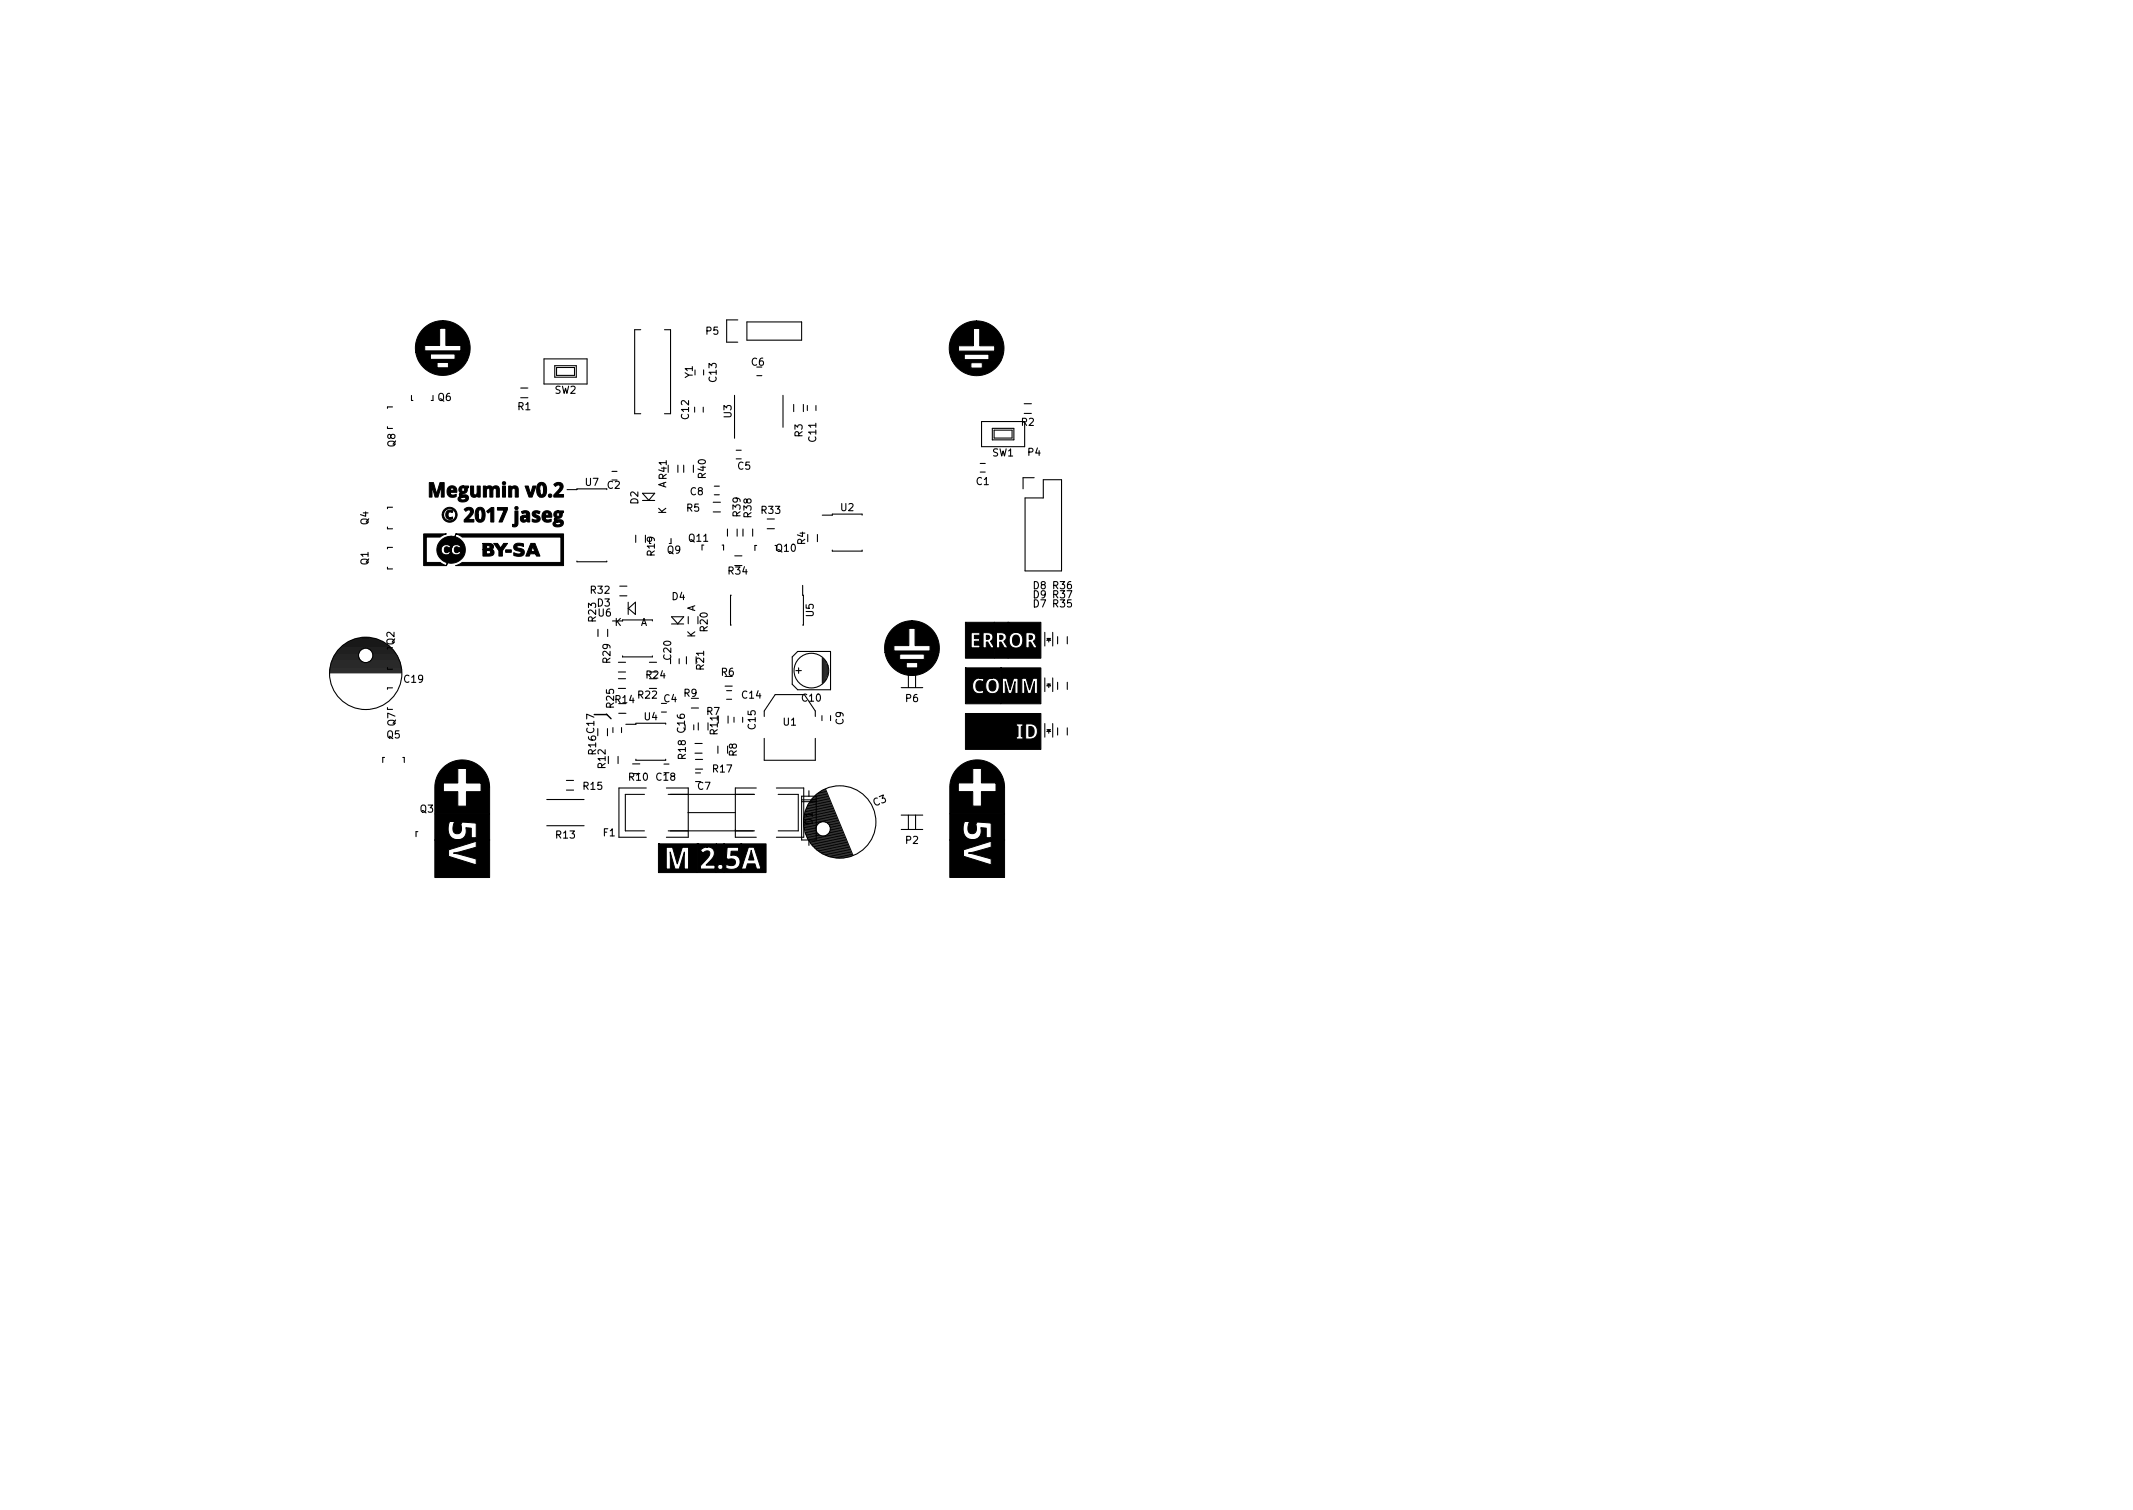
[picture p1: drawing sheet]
<svg xmlns="http://www.w3.org/2000/svg" width="297mm" height="210mm" viewBox="0 0 297 210" stroke-linecap="round" stroke-linejoin="round" font-family="sans-serif">
<defs><g id="words">
<g font-size="1.4">
<text x="98.3" y="46.6">P5</text>
<text x="96.5" y="52.6" transform="rotate(-90 96.5 52.6)">Y1</text>
<text x="99.8" y="53.1" transform="rotate(-90 99.8 53.1)">C13</text>
<text x="104.6" y="50.9">C6</text>
<text x="61" y="55.8">Q6</text>
<text x="72.1" y="57.1">R1</text>
<text x="77.2" y="54.8">SW2</text>
<text x="95.9" y="58.3" transform="rotate(-90 95.9 58.3)">C12</text>
<text x="101.9" y="58.2" transform="rotate(-90 101.9 58.2)">U3</text>
<text x="142.2" y="59.3">R2</text>
<text x="55" y="62.2" transform="rotate(-90 55 62.2)">Q8</text>
<text x="102.7" y="65.4">C5</text>
<text x="111.8" y="60.8" transform="rotate(-90 111.8 60.8)">R3</text>
<text x="113.7" y="61.5" transform="rotate(-90 113.7 61.5)">C11</text>
<text x="138.2" y="63.5">SW1</text>
<text x="143.2" y="63.5">P4</text>
<text x="81.5" y="67.6">U7</text>
<text x="84.6" y="68.1">C2</text>
<text x="88.9" y="70.2" transform="rotate(-90 88.9 70.2)">D2</text>
<text x="92.8" y="71.6" transform="rotate(-90 92.8 71.6)">K</text>
<text x="92.8" y="68" transform="rotate(-90 92.8 68)">A R41</text>
<text x="95.6" y="71.2">R5</text>
<text x="96.1" y="68.9">C8</text>
<text x="98.3" y="66.5" transform="rotate(-90 98.3 66.5)">R40</text>
<text x="103.1" y="71.9" transform="rotate(-90 103.1 71.9)">R39</text>
<text x="106.1" y="71.5">R33</text>
<text x="117.1" y="71.2">U2</text>
<text x="136" y="67.5">C1</text>
<text x="51.3" y="73.1" transform="rotate(-90 51.3 73.1)">Q4</text>
<text x="91.2" y="77.3" transform="rotate(-90 91.2 77.3)">R19</text>
<text x="92.9" y="77.1">Q9</text>
<text x="96" y="75.4">Q11</text>
<text x="104.6" y="72" transform="rotate(-90 104.6 72)">R38</text>
<text x="108.2" y="76.8">Q10</text>
<text x="112.1" y="75.8" transform="rotate(-90 112.1 75.8)">R4</text>
<text x="51.3" y="78.6" transform="rotate(-90 51.3 78.6)">Q1</text>
<text x="82.3" y="82.7">R32</text>
<text x="93.6" y="83.6">D4</text>
<text x="101.5" y="80">R34</text>
<text x="143.9" y="82">D8</text>
<text x="143.9" y="83.3">D9</text>
<text x="146.7" y="82">R36</text>
<text x="146.7" y="83.3">R37</text>
<text x="54.9" y="89.8" transform="rotate(-90 54.9 89.8)">Q2</text>
<text x="83" y="86.5" transform="rotate(-90 83 86.5)">R23</text>
<text x="83.2" y="84.4">D3</text>
<text x="83.3" y="85.8">U6</text>
<text x="85.6" y="87.2">K</text>
<text x="89.2" y="87.2">A</text>
<text x="96.8" y="88.8" transform="rotate(-90 96.8 88.8)">K</text>
<text x="96.8" y="85.2" transform="rotate(-90 96.8 85.2)">A</text>
<text x="98.5" y="87.9" transform="rotate(-90 98.5 87.9)">R20</text>
<text x="113.3" y="85.8" transform="rotate(-90 113.3 85.8)">U5</text>
<text x="143.9" y="84.6">D7</text>
<text x="146.7" y="84.6">R35</text>
<text x="56.3" y="95.1">C19</text>
<text x="85" y="92.3" transform="rotate(-90 85 92.3)">R29</text>
<text x="90" y="94.5">R24</text>
<text x="93.5" y="91.8" transform="rotate(-90 93.5 91.8)">C20</text>
<text x="98" y="93.2" transform="rotate(-90 98 93.2)">R21</text>
<text x="100.5" y="94.1">R6</text>
<text x="55" y="101.1" transform="rotate(-90 55 101.1)">Q7</text>
<text x="85.5" y="98.5" transform="rotate(-90 85.5 98.5)">R25</text>
<text x="85.7" y="97.9">R14</text>
<text x="88.9" y="97.3">R22</text>
<text x="89.7" y="100.3">U4</text>
<text x="92.5" y="97.8">C4</text>
<text x="95.2" y="97">R9</text>
<text x="95.4" y="102" transform="rotate(-90 95.4 102)">C16</text>
<text x="98.4" y="99.6">R7</text>
<text x="103.4" y="97.3">C14</text>
<text x="105.2" y="101.5" transform="rotate(-90 105.2 101.5)">C15</text>
<text x="109.1" y="101">U1</text>
<text x="111.7" y="97.7">C10</text>
<text x="117.5" y="100.9" transform="rotate(-90 117.5 100.9)">C9</text>
<text x="126.1" y="97.7">P6</text>
<text x="53.9" y="102.8">Q5</text>
<text x="83" y="105" transform="rotate(-90 83 105)">R16 C17</text>
<text x="84.3" y="106.9" transform="rotate(-90 84.3 106.9)">R12</text>
<text x="95.5" y="105.7" transform="rotate(-90 95.5 105.7)">R18</text>
<text x="99.3" y="107.6">R17</text>
<text x="99.9" y="102.2" transform="rotate(-90 99.9 102.2)">R11</text>
<text x="102.6" y="105.3" transform="rotate(-90 102.6 105.3)">R8</text>
<text x="58.5" y="113.1">Q3</text>
<text x="81.3" y="110">R15</text>
<text x="87.6" y="108.7">R10</text>
<text x="91.4" y="108.7">C18</text>
<text x="97.2" y="110">C7</text>
<text x="121.9" y="112.3" transform="rotate(-22 121.9 112.3)">C3</text>
<text x="77.5" y="116.8">R13</text>
<text x="84" y="116.4">F1</text>
<text x="113.1" y="114.8" transform="rotate(-90 113.1 114.8)">D1</text>
<text x="126.1" y="117.5">P2</text>
</g>
</g></defs>
<path d="M82.7 99.5h1.8M84.5 99.4l.6 .7" fill="none" stroke="#000" stroke-width=".2"/>
<g fill="#000" stroke="#000" stroke-width=".14">
<path d="M57.9 49l2 .3v.7h3.5v-.7h-3.5l-2-.3h7.5l-.3 1.2h-6.8zM58.3 50.2l2.6 .3v.7h1.6v-.7h-1.6l-2.6-.3h6.8a3.8 3.8 0 0 1-3.4 2.1 3.8 3.8 0 0 1-3.4-2.1zM59 45.8a3.8 3.8 0 0 1 2.7-1.2l-.5 1.1v2.4h-2.1v.8h5.1v-.8h-2.1v-2.4h-.9l.5-1.1a3.8 3.8 0 0 1 3.7 4.4h-7.5a3.8 3.8 0 0 1 1.1-3.2zM132.2 49.1l2.1 .2v.8h3.4v-.8h-3.4l-2.1-.2h7.6l-.4 1.1h-6.8zM132.6 50.2l2.6 .3v.8h1.6v-.8h-1.6l-2.6-.3h6.8a3.8 3.8 0 0 1-3.4 2.1 3.8 3.8 0 0 1-3.4-2.1zM133.3 45.8a3.8 3.8 0 0 1 2.7-1.1l-.4 1v2.4h-2.1v.8h5v-.8h-2.1v-2.4h-.8l.4-1a3.8 3.8 0 0 1 3.8 4.4h-7.6a3.8 3.8 0 0 1 1.1-3.3zM59 74.3h3.2l-.9 .5h-1.9v3.5h1.9l.9 .5 1.3-4.5h15v4.5h-15l.9-.5h13.7v-3.5h-13.7l-.9-.5-1.3 4.5h-3.2zM59.8 67.2h.6l.4 1.5 .5-1.5h.6v2h-.4v-1.6l-.5 1.6h-.4l-.5-1.6 .1 1.6h-.4zM61.9 70.9l.3-.2 .4-.1 .4 .1 .4 .2 .2 .4 .1 .4-.1 .4-.2 .3-.4 .2-.4 .1-.4-.1-.3-.2-.2-.3-.1-.4h.2l.1 .3 .2 .3 .5 .2 .6-.2 .3-.6-.3-.6-.6-.3-.5 .2-.2 .3-.1 .4h-.2l.1-.4zM62.2 71.2l.4-.2 .5 .1-.1 .3-.5-.1-.1 .3 .1 .4h.5v.2l-.5 .1-.3-.2-.1-.5zM61.4 75.3l.6-.5 .8-.1-.6 1.1-.6 .2-.2 .5 .2 .5 .3 .2h.5l.3-.2 .1-.1-.3-.1-.2 .1h-.3l-.1-.4 .2-.3h.2l.2 .1 .3-.1-.3-.3-.3-.1 .6-1.1v3.7l-.6-.1-.5-.2-.4-.4-.3-.4-.2-.5 .1-.6 .2-.5zM62.8 74.7l.7 1.1-.3 .1-.3 .3v.5l.1 .4 .5 .2 .5-.2 .2-.2-.3-.1-.2 .1h-.3l-.1-.5 .2-.2h.2l.2 .1 .3-.1-.3-.3-.4-.1-.7-1.1 .8 .1 .6 .4 .4 .6 .2 .7-.1 .7-.4 .6-.7 .5-.7 .1z"/>
<path d="M62.5 67.8l.5-.2 .5 .3 .1 .7h-.9l.2 .3 .6-.1v.3l-.4 .1h-.4v-.9h.5v-.3l-.2-.1-.2 .1-.1 .2v1l-.3-.2-.1-.6zM64 68.8l.4 .4-.2 .2 .1 .2h.5l.1-.3-.5-.1-.4-.4 1.1 .2 .1 .3v.3l-.6 .3-.6-.1-.2-.3 .1-.3 .2-.1zM64 67.8l.5-.2v.3l-.2 .1v.2l.1 .2h.1l.2-.2-.1-.2-.1-.1v-.3l.8 .1v.2l-.3 .1 .1 .3-.1 .2-.3 .2h-.3l-.1 .1h-.3l.2-.2-.3-.3zM64.6 70.9l.6-.3 .4 .1 .2 .2 .1 .2v.4l-.7 .8h.8v.4h-1.4v-.3l.8-.8 .1-.4v-.1l-.2-.1-.4 .2zM65.5 67.7h.5v1l.2 .2h.1l.1-.2 .1-1h.4v1.5h-.4v-.2l-.4 .2-.4-.1-.2-.3zM66.4 70.8l.3-.1h.3l.3 .1 .2 .3v1l-.1 .4-.3 .2h-.5v-1l.1 .6h.3l.1-.2v-.8l-.2-.3h-.2l-.1 .2v1.5l-.3-.4-.1-.9zM67.3 76.5l.4 .2v.4h.5l.1-.3-1-.3h1.3l.2 .3v.3l-.4 .3h-1.1zM67.3 75.7l.4 .3v.4l.5-.1v-.2l-.5-.1-.4-.3h1.2l.2 .3v.3l-.2 .2h.1h-1.3zM67.3 67.7h.3l.1 .2 .4-.3 .3 .1 .2 .2 .3-.2h.5l.1 .4v1.1h-.4v-1l-.2-.2h-.2v.2l-.1 1h-.4v-1l-.2-.2h-.2v.2l-.1 1h-.4zM68.8 75.7h.5l.4 .6 .4-.6h.6l-.7 1v.7h-.5v-.7zM67.8 71.2l.6-.5h.4v2h-.5l.1-1.6-.4 .3zM69.3 70.7h1.4v.2l-.8 1.8h-.4l.7-1.7h-.9z"/>
<path d="M70 67.7h.4v1.5h-.4zM70.4 76.6h.8v.3h-.8zM71.7 71.1h.4v1.8l-.1 .4-.4 .1-.2-.1v-.3h.2l.1-.1zM70.8 67.7h.4v.2l.4-.3 .5 .2 .1 .3v1.1h-.4l-.1-1-.2-.2h-.1l-.1 .2v1h-.5zM71.7 75.8l.4-.2 .8 .1v.4l-.6-.1-.3 .1 .1 .2 .6 .1 .2 .2 .1 .4-.2 .3-.5 .2-.7-.2v-.3l.6 .1h.3l.1-.1-.1-.2-.9-.3-.1-.4zM72.6 71.3l.6-.2 .5 .2 .1 .3v1.1h-.3l-.1-.2-.4 .2-.4-.1-.1-.3v-.3h.8l-.4 .1v.2l.1 .1 .3-.1v-.2v-.1h-.8l.3-.2 .5-.1v-.2h-.5zM73.1 67.7h.5l.3 1.2 .3-1.2h.4l-.5 1.5h-.4zM73.9 75.7h.6l.7 1.7h-.5l-.1-.3-.7-.3h.6l-.3-.7-.3 .7 .7 .3h-.8l-.1 .3h-.5zM75 67.3l.2-.1h.4l.2 .1 .2 .3 .1 1.1-.2 .3-.2 .2h-.5v-1l.1 .7h.2l.2-.3v-.7l-.2-.4-.2 .1-.1 .2v1.4l-.4-.4-.1-.8zM74.2 71.3l.4-.2 .6 .1-.1 .3-.4-.1-.2 .1 .7 .6v.3l-.2 .2-.4 .1-.5-.1v-.3l.5 .1 .2-.1-.6-.5-.1-.3zM75.7 71.3l.5-.2 .5 .2 .1 .7h-.9l.1 .3 .1 .1 .7-.1v.3l-.5 .1-.4-.1v-.9h.5v-.2l-.2-.1-.3 .2v1l-.3-.1-.1-.6zM77.2 72.3l.4 .4-.2 .1v.2l.5 .1 .2-.3-.5-.1-.4-.4 1.1 .2 .2 .2-.1 .4-.5 .3-.7-.1-.2-.4 .1-.2 .2-.1z"/>
<path d="M77.3 71.3l.4-.2v.3h-.1l-.1 .3 .1 .2h.1l.2-.3-.2-.2v-.3h.8v.3h-.2v.3l-.1 .3-.3 .2h-.3l-.1 .1h-.3l.2-.2-.3-.4zM77.1 67.5l.6-.3h.4l.2 .2 .1 .3v.3l-.7 .9h.8v.3h-1.4v-.3l.8-.8 .1-.4-.1-.1-.1-.1-.5 .2zM123.2 90.8l2.1 .3v.7h3.4v-.7h-3.4l-2.1-.3h7.6l-.4 1.2h-6.8zM123.6 92l2.6 .3v.7h1.6v-.7h-1.6l-2.6-.3h6.8a3.8 3.8 0 0 1-3.4 2.1 3.8 3.8 0 0 1-3.4-2.1zM124.3 87.6a3.8 3.8 0 0 1 2.7-1.2l-.4 1.1v2.4h-2.1v.7h5v-.7h-2.1v-2.4h-.8l.4-1.1a3.8 3.8 0 0 1 3.8 4.4h-7.6a3.8 3.8 0 0 1 1.1-3.2zM134.4 86.6h4.1v3.6l-.6-.9 .4-.4-.1-.6-.4-.2h-.9v2.1h.4v-.8h.2l.5 .8h.5v1.4h-4.1v-5l.8 1.5v2.1h1.3v-.4h-.8v-.5h.7v-.4h-.7v-.4h.8v-.4h-1.3zM134.4 93h5v5h-5v-5l2 1.4h1.8l-.6 .2-.3 .5v.9l.4 .5 .6 .1 .5-.2 .3-.3 .1-.6-.2-.7-.4-.3h-2.5l-.4 .3-.3 .5 .1 .8 .4 .4 .5 .1 .6-.1v-.4l-.6 .1-.3-.1-.2-.7 .2-.5 .4-.1 .4 .1 .1-.3-.6-.2zM137.3 88.5l.5 .1v.2l-.1 .2h-.4zM137.9 94.9l.4-.1 .3 .3 .1 .7-.3 .4h-.4l-.2-.3-.1-.6zM138.5 86.6h1.9v5h-1.9v-5l.3 1.5v2.1h.4v-.8h.2l.5 .8h.5l-.6-.9 .3-.4v-.5l-.4-.3h-.9zM139.2 88.5l.4 .1 .1 .2-.1 .2h-.4zM139.4 93l2.9 1.4v2.2h.4v-1.7l.4 1.7h.5l.5-1.7v1.7h.4v-2.2h-.6l-.5 1.7-.5-1.7h-.6l-2.9-1.4 .2 1.4v2.2h.4v-1.7l.4 1.7h.5l.5-1.7-.1 1.7h.5v-2.2h-.6l-.5 1.7-.5-1.7h-.6l-.2-1.4h5.6v5h-5.6z"/>
<path d="M141.2 88.6l.4-.1 .3 .2v.8l-.2 .3h-.4l-.2-.2-.1-.6zM140.4 86.6h4.6v5h-4.6v-5l2.5 1.5h-1.5l-.6 .2-.2 .4-.1 .5 .1 .5 .3 .3 .4 .2h.5l.3-.2 .3-.4v-.6l-.1-.5-.3-.3-.5-.1h1.4v2.1h.4v-.8h.2l.5 .8h.5l-.6-.9 .3-.4v-.4l-.1-.2-.4-.2h-.8zM143.3 88.5l.4 .1 .1 .2-.1 .2h-.4zM60.6 116.9h7.6l-1.9 .2-3.8 1.2v.9l3.8 1.2v-.8l-3.1-.8 3.1-.8v-.9l1.9-.2v5.3h-7.6zM61.7 106.9a3.8 3.8 0 0 1 4.1-.8 3.8 3.8 0 0 1 2.4 3.5l-1.2-.6h-2v-2h-1.2v2h-2.1v1.2h2.1v2.1h1.2v-2.1h2v-1.2l1.2 .6v3.7h-7.6v-3.7a3.8 3.8 0 0 1 1.1-2.7zM60.6 113.3h7.6l-1.9 1.3-1.9-.1-.2 .3v.9l-.3 .4-.5-.1-.3-.3v-.6l.2-.7h-.7l-.2 1 .2 .9 .3 .3 .4 .2 .7 .1 .6-.3 .3-.6v-.7h.7v1.3h.7v-2l1.9-1.3v3.7h-7.6zM91.7 117.5l1.1 .5v3h.6l-.1-2.4 .7 2.4h.6l.7-2.4v2.4h.6v-3h-.9l-.7 2.3-.6-2.3h-.9l-1.1-.5h5.4v4h-5.4zM97.1 117.5l1.4 .4-.5 .1-.5 .4 .4 .4 .6-.3h.2l.1 .2-.1 .6-1.2 1.3v.4h2.1v-.5h-1.3l1-1.1 .2-.4v-.4l-.2-.3-.3-.3-1.9-.5h2.7v4h-2.7zM99.8 117.5l.5 2.9-.3 .1v.3l.1 .2 .2 .1 .3-.2 .1-.3-.2-.2h-.2l-.5-2.9h1v4h-1zM100.8 117.5l.5 .5-.2 1.5 .3 .2 .7-.1 .3 .3v.4l-.3 .2h-.4l-.6-.2v.6l.8 .1 .7-.1 .4-.5v-.6l-.2-.5-.4-.2h-.6v-.6h1.1v-.5h-1.6l-.5-.5h2.4v4h-2.4zM103.2 117.5h3.5v4h-3.5v-4l1 .5-1 3h.7l.2-.7h1l.2 .7h.7l-1-3h-.8zM104.6 118.4l.4 1.3h-.7z"/>
<path d="M132.3 116.9h7.6l-1.9 .2-3.8 1.2v.9l3.8 1.2v-.8l-3.1-.8 3.1-.8v-.9l1.9-.2v5.3h-7.6zM133.4 106.9a3.8 3.8 0 0 1 4.1-.8 3.8 3.8 0 0 1 2.4 3.5l-1.2-.6h-2v-2h-1.2v2h-2v1.2h2v2h1.2v-2h2v-1.2l1.2 .6v3.7h-7.6v-3.7a3.8 3.8 0 0 1 1.1-2.7zM132.3 113.3h7.6l-1.9 1.3-1.9-.1-.2 .3v.9l-.3 .3h-.5l-.3-.3v-.6l.2-.7h-.7l-.2 1 .2 .9 .3 .3 .4 .2 .7 .1 .6-.3 .3-.6v-.8l.7 .1v1.3h.7v-2l1.9-1.3v3.7h-7.6zM134.4 99.3h10.6v5h-10.6v-5l8.4 1.5h-1.3v.2l.3 .2v1.3l-.3 .2v.2h1v-.2l-.3-.2v-1.3l.3-.2v-.2h.3v2.1h.8l.5-.2 .3-.3 .1-.6-.2-.6-.5-.4h-1zM143.3 101.2h.4l.3 .4v.6l-.4 .3h-.3z"/>
<circle cx="70.2" cy="67.3" r=".22"/>
<circle cx="71.9" cy="70.7" r=".22"/>
<circle cx="76.6" cy="69" r=".24"/>
</g>
<g fill="none" stroke="#000" stroke-width=".15">
<path d="M54 59.4v.3h.7M54.7 56.7h-.7v.2M57.3 55.1v.7h.2M60.3 55.1v.7h-.2M72.5 54h1M72.5 55.4h1M75.8 50h6v3.5h-6zM77.3 50.9h3v1.6h-3zM77.5 51.2h2.5v1.1h-2.5zM89.2 45.9h-.8v11.7h.8M92.5 45.9h.9v11.7h-.9M96.7 56.7v.7"/>
<path d="M97.9 56.7v.7M98 51.5v.7M102.3 55v6M102.7 44.5h-1.5v3.1h1.5M104 44.8h7.6v2.6h-7.6zM105.4 52.3h.7M109 55v4.5M110.5 56.3v1M111.9 56.3v1M112.4 56.5v.7M113.6 56.5v.7M136.7 58.7h6v3.5h-6z"/>
<path d="M138.2 59.6h3v1.6h-3zM138.4 59.9h2.5v1.1h-2.5zM142.6 56.2h1M142.6 57.6h1M54 79v.2h.7M54 73.4v.2h.7M54.7 70.6h-.7v.2M54.7 76.2h-.7v.2M80.3 78.1v.1h4.2v-.1M84.5 68.1h-4.2v.1h-1.3M85.2 65.6h.7M88.5 74.5v1"/>
<path d="M89.5 69.7h1.7M90.3 69.7l.9-1h-1.7l.9 1M93.4 75v.7M94.4 64.8v1M95.2 64.8v1M96.6 64.8v1M97.8 75.9v.7M99.3 71.3h1M99.3 69.9h1M99.5 67.7h.7M99.5 68.9h.7M100.6 75.9h.2v.7"/>
<path d="M101.3 73.7v1M102.3 77.4h1M102.5 62.7h.7M102.7 73.7v1M103.5 73.7v1M104.8 73.7v1M105.4 76h-.3v.7M106.8 73.6h1M106.8 72.3h1M113.8 74.4v1M114.5 71.7h1.4v-.1h4.2v.1M115.9 76.6v.1h4.2v-.1"/>
<path d="M136.5 65.7h.7M136.5 64.5h.7M142.7 69.3h2.6v-2.5h2.5v12.7h-5.1zM144 66.5h-1.5v1.6M45.9 93.7h10M45.9 93.5h10M45.9 93.4h10M46 93.3h9.9M46 93.1h9.9M46 93h9.9M46 92.8h9.8M46 92.7h9.8"/>
<path d="M46.1 92.6h9.7M46.1 92.4h9.6M46.2 92.3h9.5M46.2 92.1h4.3M46.2 92h4.1M46.3 91.9h3.8M46.4 91.7h3.6M46.4 91.6h3.6M46.5 91.4h3.4M46.6 91.3h3.3M46.7 91.2h3.2M46.7 91h3.3"/>
<path d="M46.8 90.9h3.2M46.9 90.7h3.2M47 90.6h3.2M47.2 90.5h3.1M47.3 90.3h3.3M47.4 90.2h7M47.6 90h6.7M47.7 89.9h6.4M47.9 89.8h6M48.1 89.6h5.6M48.3 89.5h5.2M48.6 89.3h4.7"/>
<path d="M48.9 89.2h4.1M49.2 89.1h3.4M49.7 88.9h2.5M50.4 88.8h1M51.3 90.3h3.3M51.4 92.1h4.3M51.5 90.5h3.2M51.6 92h4M51.7 90.6h3.1M51.7 91.9h3.9M51.8 90.7h3.1M51.8 91.7h3.7"/>
<path d="M51.9 90.9h3.1M51.9 91.6h3.5M51.9 91h3.2M51.9 91.4h3.5M51.9 91.2h3.3M51.9 91.3h3.4M54 90.2v.2M54 92.9v.3h.7M54 98.5v.3M54.7 95.8h-.7v.2M83.3 87.6v1M84.6 87.6v1"/>
<path d="M86.1 92.2h1M86.1 94.5h1M86.1 95.9h1M86.1 93.6h1M86.2 99.3h1M86.3 81.6h1M86.3 83h1M86.7 86.3h4.1v.2M86.7 91.3v.2h4.1v-.2M87.5 84.7l1 .9v-1.7l-1 .9M87.5 83.9v1.7M90.4 92.2h1"/>
<path d="M92.1 99.1h.7M93.4 91.7v.7M93.5 86.9h1.7M94.4 86.9l.8-1h-1.7l.9 1M94.6 91.7v.7M95.6 91.4v1M95.8 85.9v1M96.3 98.6h1M101 95.5h1M101.2 97.4h.7M101.2 96.2h.7M101.4 99.7v1"/>
<path d="M101.8 82.9h-.1v4.1h.1M102.2 99.9v.7M103.4 99.9v.7M106.4 99.8v-.8l1.5-2.3h4.1l1.5 2.3v.8M110.3 91.5l.8-.8h4.6v5.3h-4.6l-.8-.7zM110.8 93.4h.8M111.2 93v.8M111.8 81.5v1.4h.1v4.1h-.1M114.5 99.6v.7M114.5 91.6v3.6M114.6 91.7v3.3M114.8 91.9v3"/>
<path d="M114.9 92v2.8M115 92.1v2.5M115.2 92.5v1.8M115.3 92.6v1.4M115.7 99.6v.7M125.5 95.7h3M125.5 93.7h3M126.5 93.7v2M127.5 93.7v2M145.5 88v1.9M145.5 94.4v1.9M145.8 88.9h.5"/>
<path d="M145.8 95.2h.5M146 88.9v.5M146 95.3v.4M146 88.9l.3 .2h-.5zM146 95.2l.3 .3h-.5zM146.6 88v1.9M146.6 94.4v1.9M147.3 88.6v1M147.3 95v1M148.6 88.6v1M148.6 95v1M53.5 105.5h-.2v.7"/>
<path d="M56.1 105.5h.2v.7M58.2 115.8h-.3v.7M60.7 115.8h.2v.7M76.1 111.3h5.2M76.1 115h5.2M78.9 108.7h1M78.9 110h1M84.6 101.4v1.1M85.4 101.3v.7M86.1 105.3v1M86.6 101.3v.7M87.2 100.9h1.4v-.2h4.1v.2"/>
<path d="M88.1 106.4h1M88.6 105.7v.2h4.1v-.2M89.7 110.6h-2.6v5.1h2.6M90 109.7h-3.8v6.9h3.8M92.5 106.4h.7M92.8 109.7h3v6.9h-3M93.1 110.6h12M93.1 115.7h12M95.8 113.2h6.5M96.6 100.9v.7M96.8 104.9h1M96.8 103.5h1"/>
<path d="M96.8 105.7h1M96.8 107.1h1M96.9 107.6h.7M97.2 100.6v1M100 103.9v1M105.3 109.7h-2.9v6.9h2.9M106.4 102.8v3.1h7.1v-3.1M108.1 109.7h3.8v6.9h-3.8M108.4 110.6h2.8v5.1h-2.8M111.6 110.9h2.1v6.1h-2.1zM111.6 111.4h2.1M111.6 111.6h2.1"/>
<path d="M111.9 114.3l1.6 3.8M111.9 114.7l1.4 3.1M112 114l1.8 4.3M112 115.1l1 2.4M112 113.7l2 4.8M112 113.4l2.2 5.2M112.1 113.2l2.3 5.6M112.2 115.9l.3 .9M112.2 113l2.4 5.9M112.2 112.8l2.6 6.2M112.3 112.6l2.7 6.5M112.4 112.4l1.2 3"/>
<path d="M112.5 112.2l1.2 3M112.5 112.1l1.2 2.9M112.6 111.9l1.2 2.9M112.6 110.1v.8M112.6 117v.7M112.7 111.8l1.2 2.9M112.8 111.6l1.2 3M112.9 111.5l1.3 3M113 111.4l1.3 3.1M113.1 111.2l1.3 3.2M113.2 111.1l1.4 3.3M113.3 111l1.4 3.4"/>
<path d="M113.4 110.9l1.5 3.5M113.5 110.8l1.6 3.7M113.6 110.7l1.7 3.9M113.7 110.6l3.7 8.8M113.9 110.5l3.7 8.9M113.9 116.1l1.3 3M114 110.4l3.7 9M114.1 110.3l3.7 9.1M114.1 116.3l1.2 2.9M114.2 110.3l3.8 9M114.3 116.4l1.2 2.8M114.3 110.2l3.8 9.1"/>
<path d="M114.5 110.1l3.8 9.2M114.5 116.4l1.2 2.9M114.6 110l3.8 9.2M114.6 116.4l1.2 2.9M114.7 110l3.8 9.2M114.8 116.4l1.2 3M114.8 109.9l3.9 9.3M114.9 116.4l1.3 3M115 109.9l3.8 9.2M115.1 116.3l1.2 3.1M115.2 116.2l1.3 3.2M115.3 116.2l1.4 3.2"/>
<path d="M115.4 116.1l1.4 3.4M115.5 115.9l1.5 3.6M115.6 115.7l1.5 3.8M115.6 115.5l1.7 3.9M125.5 115.5h3M125.5 113.5h3M126.5 113.5v2M127.5 113.5v2M145.5 100.7v1.9M145.8 101.6h.5M146 101.6v.5M146 101.6l.3 .2h-.5z"/>
<path d="M146.6 100.7v1.9M147.3 101.3v1M148.6 101.3v1"/>
<circle cx="50.9" cy="93.8" r="5"/>
<circle cx="50.9" cy="91.3" r="1"/>
<circle cx="113" cy="93.4" r="2.41"/>
<circle cx="114.6" cy="115.4" r="1"/>
<circle cx="116.9" cy="114.5" r="5"/>
</g>
<use href="#words"/>
</svg>
